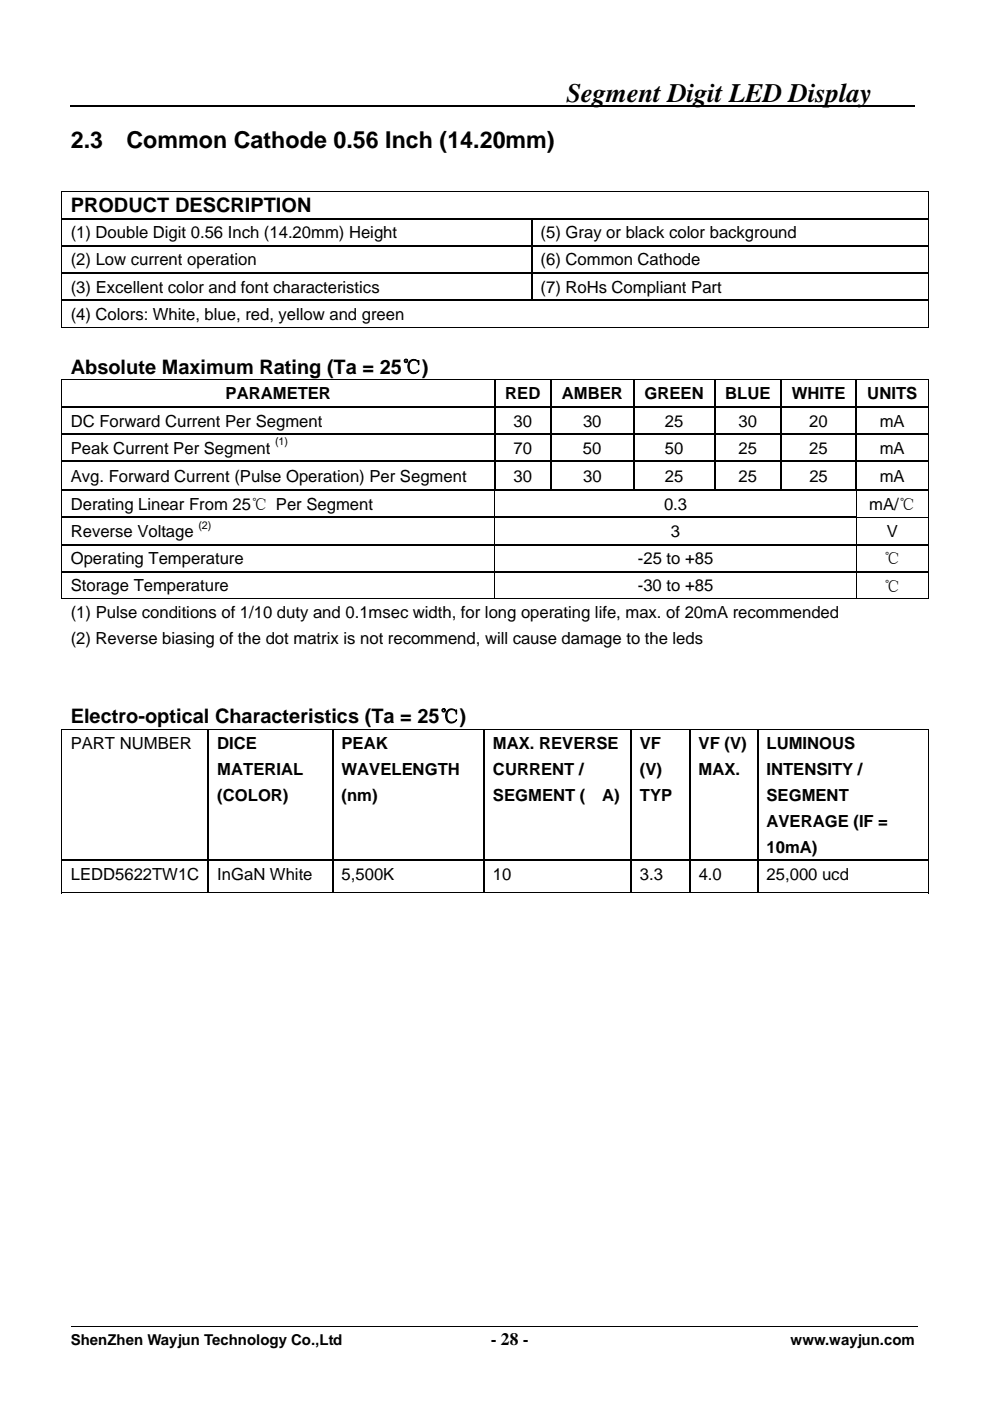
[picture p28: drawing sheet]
<svg xmlns="http://www.w3.org/2000/svg" width="210mm" height="297mm" viewBox="0 0 210 297" stroke-linecap="round" stroke-linejoin="round" font-family="sans-serif">
<defs><g id="words">
<text font-size="5.7" x="120.1" y="21.5">Segment Digit LED Display</text>
<g font-size="4.9">
<text x="15" y="31.4">2.3</text>
<text x="26.8" y="31.4">Common Cathode 0.56 Inch (14.20mm)</text>
</g>
<g font-size="4.2">
<text x="15" y="45">PRODUCT DESCRIPTION</text>
<text x="15" y="79.2">Absolute Maximum Rating (Ta = 25℃)</text>
<text x="15" y="153.3">Electro-optical Characteristics (Ta = 25℃)</text>
</g>
<text font-size="3.7" x="104.1" y="285.1">- 28 -</text>
<g font-size="3.5">
<text x="15" y="50.5">(1) Double Digit 0.56 Inch (14.20mm) Height</text>
<text x="114.7" y="50.5">(5) Gray or black color background</text>
<text x="15" y="56.3">(2) Low current operation</text>
<text x="114.7" y="56.3">(6) Common Cathode</text>
<text x="15" y="62">(3) Excellent color and font characteristics</text>
<text x="114.7" y="62">(7) RoHs Compliant Part</text>
<text x="15" y="67.8">(4) Colors: White, blue, red, yellow and green</text>
<text x="47.9" y="84.7">PARAMETER</text>
<text x="107.2" y="84.7">RED</text>
<text x="119.1" y="84.7">AMBER</text>
<text x="136.7" y="84.7">GREEN</text>
<text x="153.8" y="84.7">BLUE</text>
<text x="167.9" y="84.7">WHITE</text>
<text x="184" y="84.7">UNITS</text>
<text x="15" y="90.4">DC Forward Current Per Segment</text>
<text x="108.9" y="90.4">30</text>
<text x="123.7" y="90.4">30</text>
<text x="141" y="90.4">25</text>
<text x="156.7" y="90.4">30</text>
<text x="171.7" y="90.4">20</text>
<text x="186.6" y="90.4">mA</text>
<text x="15" y="96.2">Peak Current Per Segment</text>
<text x="108.9" y="96.2">70</text>
<text x="123.7" y="96.2">50</text>
<text x="141" y="96.2">50</text>
<text x="156.6" y="96.2">25</text>
<text x="171.7" y="96.2">25</text>
<text x="186.6" y="96.2">mA</text>
<text x="15" y="102.1">Avg. Forward Current (Pulse Operation) Per Segment</text>
<text x="108.9" y="102.1">30</text>
<text x="123.7" y="102.1">30</text>
<text x="141" y="102.1">25</text>
<text x="156.7" y="102.1">25</text>
<text x="171.7" y="102.1">25</text>
<text x="186.6" y="102.1">mA</text>
<text x="15" y="108.1">Derating Linear From 25℃ Per Segment</text>
<text x="15" y="113.9">Reverse Voltage</text>
<text x="140.8" y="108.1">0.3</text>
<text x="142.3" y="113.9">3</text>
<text x="184.4" y="108.1">mA/℃</text>
<text x="188.1" y="113.9">V</text>
<text x="15" y="119.6">Operating Temperature</text>
<text x="135.3" y="119.6">-25 to +85</text>
<text x="187.5" y="119.6">℃</text>
<text x="15" y="125.4">Storage Temperature</text>
<text x="135.3" y="125.4">-30 to +85</text>
<text x="187.5" y="125.4">℃</text>
<text x="15" y="131">(1) Pulse conditions of 1/10 duty and 0.1msec width, for long operating life, max. of 20mA recommended</text>
<text x="15" y="136.5">(2) Reverse biasing of the dot matrix is not recommend, will cause damage to the leds</text>
<text x="15" y="158.7">PART NUMBER</text>
<text x="46.1" y="158.8">DICE</text>
<text x="72.4" y="158.8">PEAK</text>
<text x="104.6" y="158.8">MAX. REVERSE</text>
<text x="135.7" y="158.8">VF</text>
<text x="148.2" y="158.8">VF (V)</text>
<text x="162.6" y="158.8">LUMINOUS</text>
<text x="46.1" y="164.3">MATERIAL</text>
<text x="72.4" y="164.3">WAVELENGTH</text>
<text x="104.6" y="164.3">CURRENT /</text>
<text x="135.7" y="164.3">(V)</text>
<text x="148.2" y="164.3">MAX.</text>
<text x="162.6" y="164.3">INTENSITY /</text>
<text x="46.1" y="169.8">(COLOR)</text>
<text x="72.4" y="169.8">(nm)</text>
<text x="104.6" y="169.8">SEGMENT (</text>
<text x="127.7" y="169.8">A)</text>
<text x="135.7" y="169.8">TYP</text>
<text x="162.6" y="169.8">SEGMENT</text>
<text x="162.6" y="175.3">AVERAGE (IF =</text>
<text x="162.6" y="180.8">10mA)</text>
<text x="15" y="186.5">LEDD5622TW1C</text>
<text x="46.1" y="186.5">InGaN White</text>
<text x="72.4" y="186.5">5,500K</text>
<text x="104.6" y="186.5">10</text>
<text x="135.7" y="186.5">3.3</text>
<text x="148.2" y="186.5">4.0</text>
<text x="162.6" y="186.5">25,000 ucd</text>
</g>
<g font-size="3.2">
<text x="15" y="285.1">ShenZhen Wayjun Technology Co.,Ltd</text>
<text x="167.7" y="285.1">www.wayjun.com</text>
</g>
<g font-size="2.3">
<text x="58.3" y="94.4">(1)</text>
<text x="42.1" y="112.1">(2)</text>
</g>
</g></defs>
<path d="M15 22.4h179.1" fill="none" stroke="#000" stroke-width=".4"/>
<g fill="none" stroke="#000" stroke-width=".21">
<path d="M13 40.6h184M13.1 40.7v5.5M13.1 46.5v5.5M13.1 52.3v5.5M13.1 58v5.5M196.9 40.7v5.5M196.9 46.5v5.5M196.9 52.3v5.5M196.9 58v5.5M13 69.4h183.8M13.1 63.8v5.7M196.9 63.8v5.7"/>
<path d="M13 80.6h184M13.1 80.6v5.6M13.1 86.4v5.5M13.1 92.2v5.5M13.1 98v5.8M196.9 80.6v5.6M196.9 86.4v5.5M196.9 92.2v5.5M196.9 98v5.8M13.1 104.1v5.5M13.1 109.9v5.4M13.1 115.6v5.5"/>
<path d="M105 104.1v5.5M105 109.9v5.4M105 115.6v5.5M181.6 104.1v5.5M181.6 109.9v5.4M181.6 115.6v5.5M181.7 109.7h15.1M196.9 104.1v5.5M196.9 109.9v5.4M196.9 115.6v5.5M13 127h91.9M13.1 121.4v5.6"/>
<path d="M105 121.4v5.6M105.1 127h76.4M181.6 121.4v5.6M181.7 127h15.1M196.9 121.4v5.6M13 154.6h184M13.1 154.7v27.6M196.9 154.7v27.6M13 189.3h183.8M13.1 182.5v6.9M196.9 182.5v6.9M15 281.3h179.6"/>
</g>
<g fill="#000">
<path d="M13 40.6h.2v.1h-.2zM13 46.2h.2v.3h-.2zM13 52h.2v.3h-.2zM13 57.8h.2v.2h-.2zM112.6 46.2h.3v.3h-.3zM112.6 52h.3v.3h-.3zM112.6 57.8h.3v.2h-.3zM196.8 40.6h.2v.1h-.2zM196.8 46.2h.2v.3h-.2zM196.8 52h.2v.3h-.2zM196.8 57.8h.2v.2h-.2zM13 63.5h.2v.3h-.2z"/>
<path d="M196.8 63.5h.2v.3h-.2zM196.8 69.3h.2v.2h-.2zM13 80.5h.2v.1h-.2zM13 86.2h.2v.2h-.2zM13 91.9h.2v.3h-.2zM13 97.7h.2v.3h-.2zM104.9 86.2h.2v.2h-.2zM104.9 91.9h.2v.3h-.2zM104.9 97.7h.2v.3h-.2zM116.7 86.2h.2v.2h-.2zM116.7 91.9h.2v.3h-.2zM116.7 97.7h.2v.3h-.2z"/>
<path d="M134.3 86.2h.3v.2h-.3zM134.3 91.9h.3v.3h-.3zM134.3 97.7h.3v.3h-.3zM151.5 86.2h.2v.2h-.2zM151.5 91.9h.2v.3h-.2zM151.5 97.7h.2v.3h-.2zM165.5 86.2h.3v.2h-.3zM165.5 91.9h.3v.3h-.3zM165.5 97.7h.3v.3h-.3zM181.5 86.2h.2v.2h-.2zM181.5 91.9h.2v.3h-.2zM181.5 97.7h.2v.3h-.2z"/>
<path d="M196.8 80.5h.2v.1h-.2zM196.8 86.2h.2v.2h-.2zM196.8 91.9h.2v.3h-.2zM196.8 97.7h.2v.3h-.2zM13 103.8h.2v.3h-.2zM13 109.6h.2v.3h-.2zM13 115.3h.2v.3h-.2zM104.9 104.1h.2zM104.9 109.8l.2 .1zM104.9 115.6h.2zM181.5 104.1h.2zM181.5 109.6h.2v.3h-.2z"/>
<path d="M181.5 115.6h.2zM196.8 103.8h.2v.3h-.2zM196.8 109.6h.2v.3h-.2zM196.8 115.3h.2v.3h-.2zM13 121.1h.2v.3h-.2zM104.9 121.4h.2zM181.5 121.4h.2zM196.8 121.1h.2v.3h-.2zM196.8 126.9h.2v.1h-.2zM13 154.6h.2v.1h-.2zM196.8 154.6h.2v.1h-.2zM13 182.3h.2v.2h-.2z"/>
<path d="M44 182.3h.3v.2h-.3zM70.4 182.3h.3v.2h-.3zM102.5 182.3h.3v.2h-.3zM133.7 182.3h.2v.2h-.2zM146.2 182.3h.2v.2h-.2zM160.5 182.3h.3v.2h-.3zM196.8 182.3h.2v.2h-.2zM196.8 189.2h.2v.2h-.2z"/>
</g>
<g fill="none" stroke="#000" stroke-width=".25">
<path d="M13.2 46.4h99.4M13.2 52.1h99.4M13.2 57.9h99.4M112.8 46.5v5.5M112.8 52.3v5.5M112.8 58v5.5M112.9 46.4h83.9M112.9 52.1h83.9M112.9 57.9h83.9M196.8 63.7h-183.6M13.2 86.3h91.7M13.2 92.1h91.7"/>
<path d="M13.2 97.8h91.7M105 80.6v5.6M105 86.4v5.5M105 92.2v5.5M105 98v5.8M105.1 86.3h11.6M105.1 92.1h11.6M105.1 97.8h11.6M116.8 80.6v5.6M116.8 86.4v5.5M116.8 92.2v5.5M116.8 98v5.8"/>
<path d="M116.9 86.3h17.4M116.9 92.1h17.4M116.9 97.8h17.4M134.4 80.6v5.6M134.4 86.4v5.5M134.4 92.2v5.5M134.4 98v5.8M134.6 86.3h16.9M134.6 92.1h16.9M134.6 97.8h16.9M151.6 80.6v5.6M151.6 86.4v5.5"/>
<path d="M151.6 92.2v5.5M151.6 98v5.8M151.7 86.3h13.8M151.7 92.1h13.8M151.7 97.8h13.8M165.7 80.6v5.6M165.7 86.4v5.5M165.7 92.2v5.5M165.7 98v5.8M165.8 86.3h15.7M165.8 92.1h15.7M165.8 97.8h15.7"/>
<path d="M181.6 80.6v5.6M181.6 86.4v5.5M181.6 92.2v5.5M181.6 98v5.8M181.7 86.3h15.1M181.7 92.1h15.1M181.7 97.8h15.1M13.2 103.9h183.6M13.2 109.7h168.3M13.2 115.5h183.6M13.2 121.2h183.6M44.2 154.7v27.6"/>
<path d="M70.5 154.7v27.6M102.7 154.7v27.6M133.8 154.7v27.6M146.3 154.7v27.6M160.7 154.7v27.6M13.2 182.4h30.8M44.2 182.5v6.7M44.3 182.4h26.1M70.5 182.5v6.7M70.7 182.4h31.8M102.7 182.5v6.7M102.8 182.4h30.9"/>
<path d="M133.8 182.5v6.7M133.9 182.4h12.3M146.3 182.5v6.7M146.4 182.4h14.1M160.7 182.5v6.7M160.8 182.4h36"/>
</g>
<use href="#words"/>
</svg>
